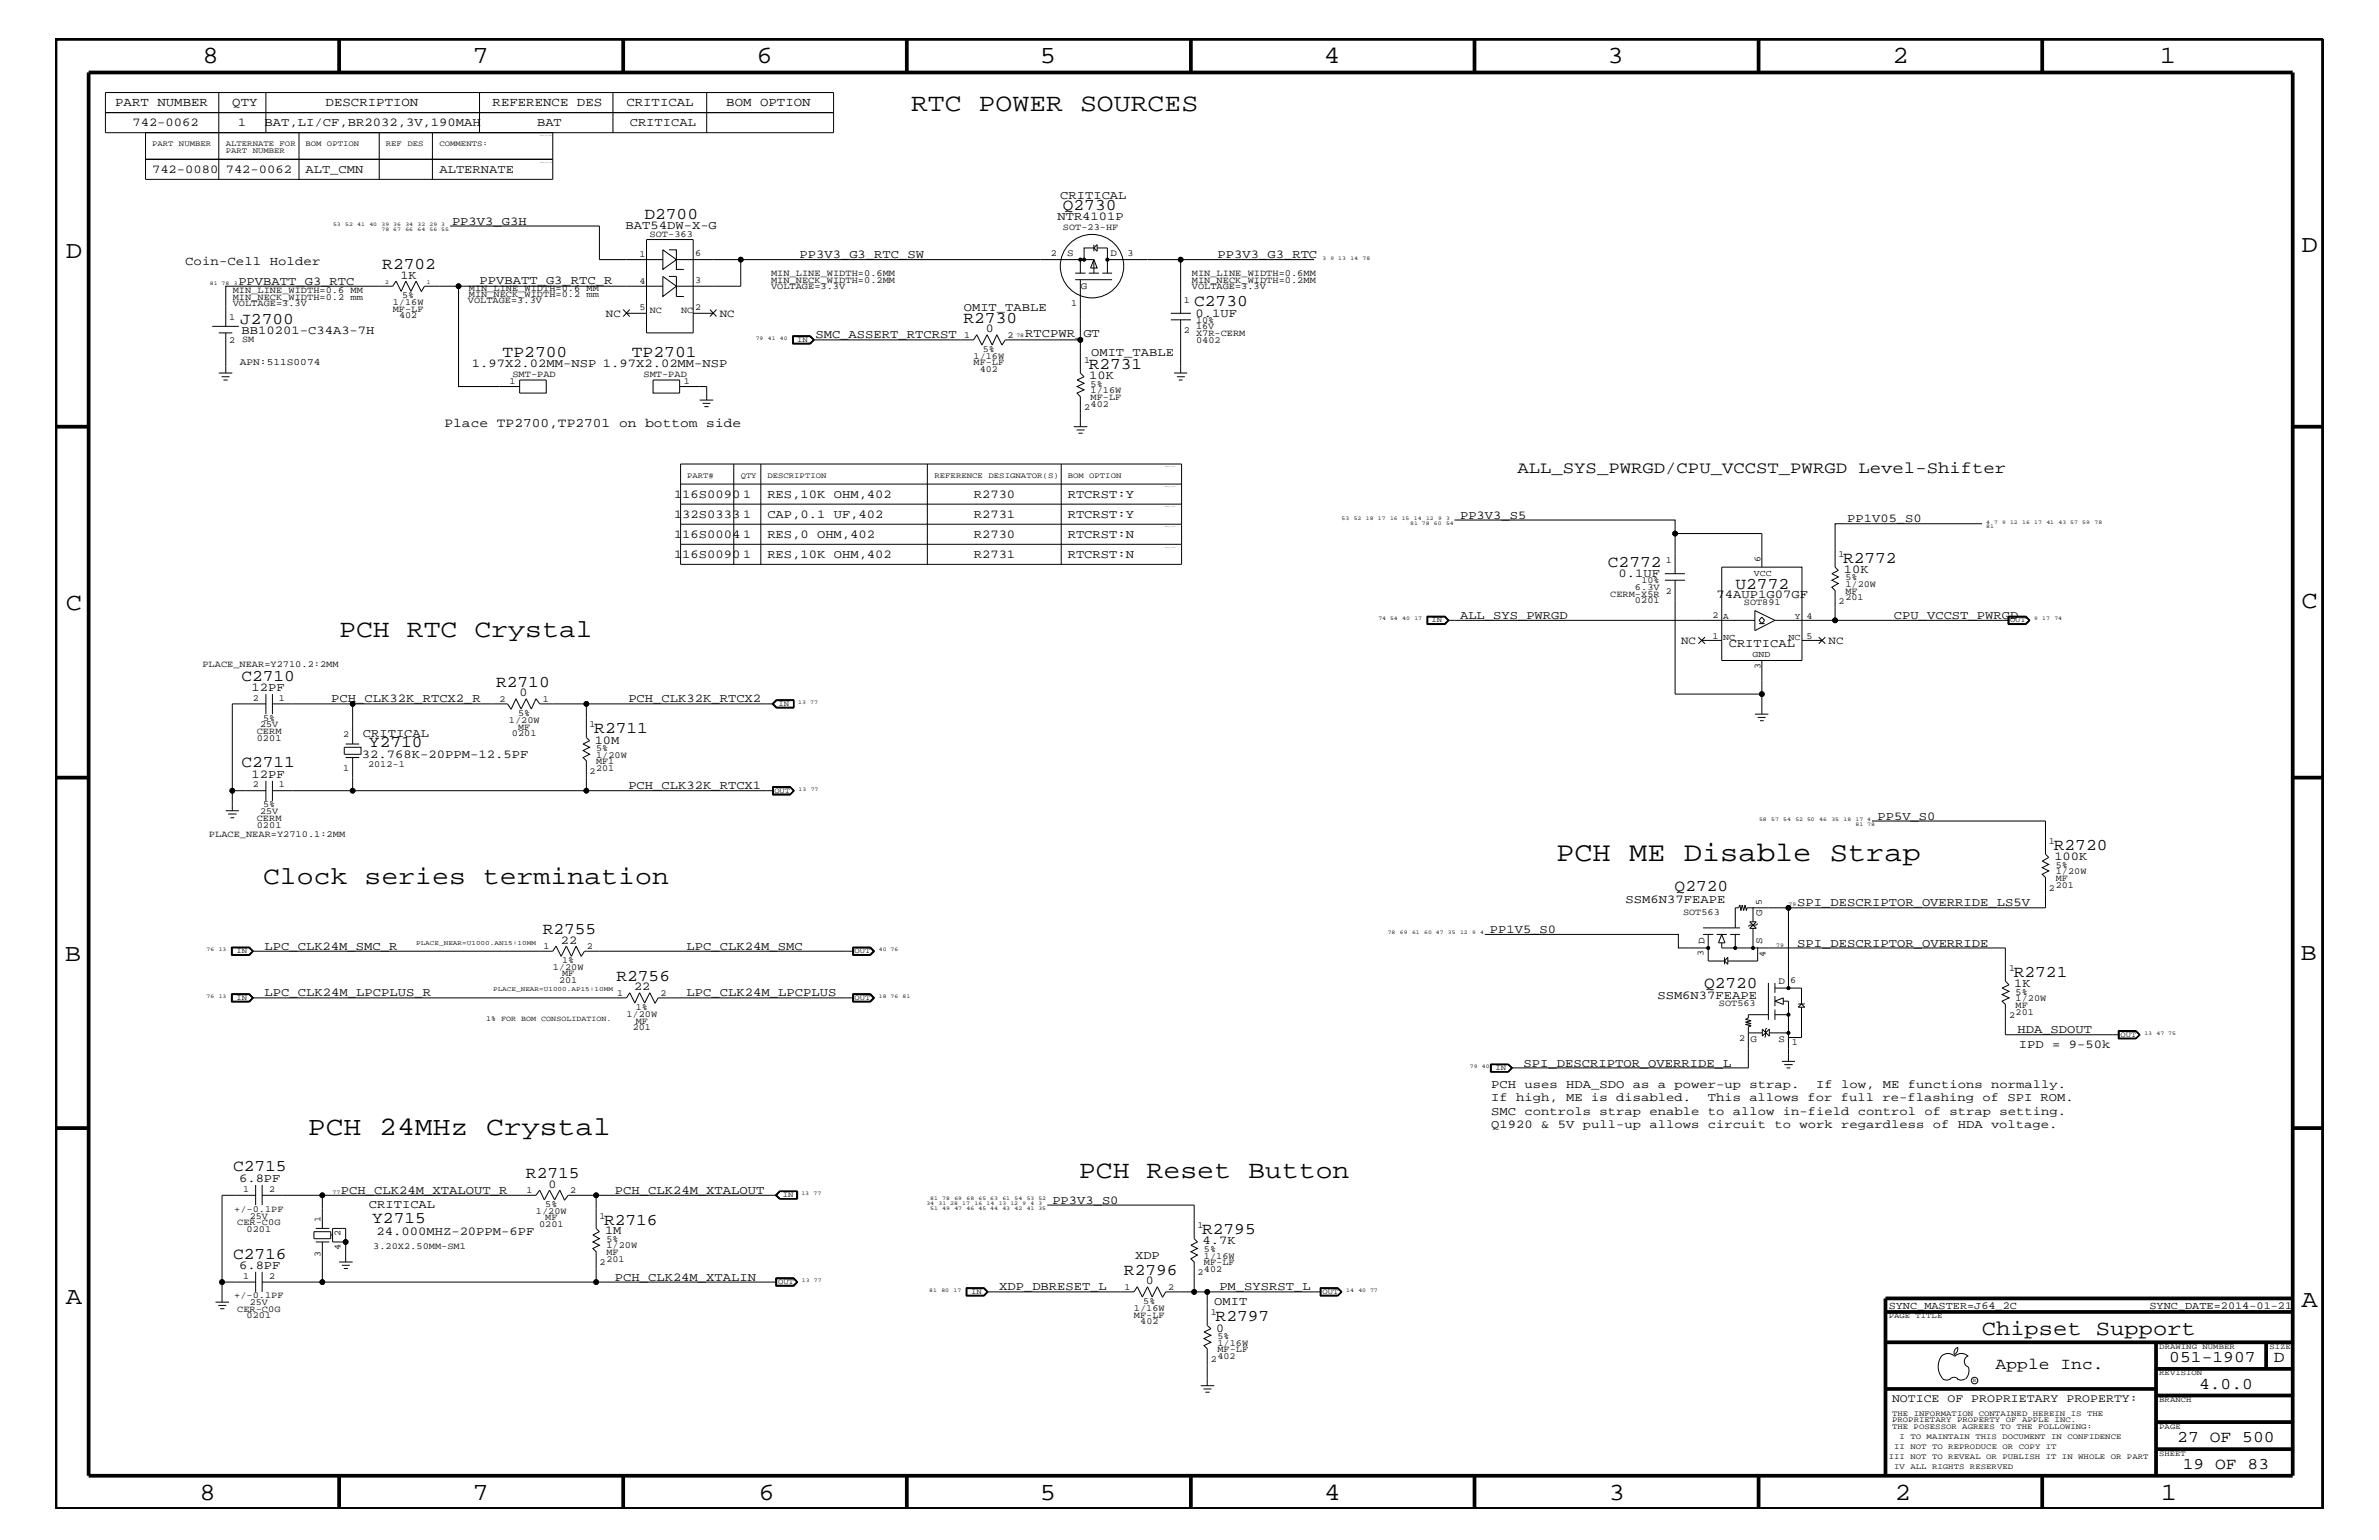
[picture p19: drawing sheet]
<svg xmlns="http://www.w3.org/2000/svg" width="432mm" height="279mm" viewBox="0 0 432 279" stroke-linecap="round" stroke-linejoin="round" font-family="sans-serif">
<defs><g id="words">
<text font-size="5" x="282.4" y="156.2">PCH ME Disable Strap</text>
<text font-size="4.8" x="55.9" y="205.9">PCH 24MHz Crystal</text>
<g font-size="4.6">
<text x="165.4" y="20.2">RTC POWER SOURCES</text>
<text x="61.6" y="115.6">PCH RTC Crystal</text>
<text x="47.8" y="160.5">Clock series termination</text>
<text x="195.8" y="213.8">PCH Reset Button</text>
</g>
<g font-size="4.5">
<text x="36.7" y="11.5">8</text>
<text x="85.8" y="11.5">7</text>
<text x="137.3" y="11.5">6</text>
<text x="188.7" y="11.5">5</text>
<text x="240.3" y="11.5">4</text>
<text x="291.8" y="11.5">3</text>
<text x="343.5" y="11.5">2</text>
<text x="392" y="11.5">1</text>
<text x="11.9" y="46.8">D</text>
<text x="417.7" y="45.7">D</text>
<text x="11.9" y="110.6">C</text>
<text x="417.7" y="110.3">C</text>
<text x="11.8" y="174.3">B</text>
<text x="417.6" y="174.2">B</text>
<text x="11.9" y="236.7">A</text>
<text x="417.7" y="237.1">A</text>
<text x="36.2" y="272.1">8</text>
<text x="85.8" y="272.1">7</text>
<text x="137.7" y="272.1">6</text>
<text x="188.7" y="272.1">5</text>
<text x="240.4" y="272.1">4</text>
<text x="292" y="272.1">3</text>
<text x="343.9" y="272.1">2</text>
<text x="392.2" y="272.1">1</text>
</g>
<text font-size="3.9" x="359.7" y="242.3">Chipset Support</text>
<g font-size="3">
<text x="117" y="39.7">D2700</text>
<text x="192.9" y="38">Q2730</text>
<text x="69.4" y="48.9">R2702</text>
<text x="43.6" y="58.9">J2700</text>
<text x="174.9" y="58.6">R2730</text>
<text x="216.7" y="55.6">C2730</text>
<text x="91.2" y="64.7">TP2700</text>
<text x="114.7" y="64.7">TP2701</text>
<text x="197.6" y="67">R2731</text>
<text x="275.4" y="85.9">ALL_SYS_PWRGD/CPU_VCCST_PWRGD Level-Shifter</text>
<text x="291.8" y="102.9">C2772</text>
<text x="315" y="106.9">U2772</text>
<text x="334.5" y="102.1">R2772</text>
<text x="43.8" y="123.5">C2710</text>
<text x="90" y="124.7">R2710</text>
<text x="67" y="135.6">Y2710</text>
<text x="107.9" y="133">R2711</text>
<text x="43.8" y="139.2">C2711</text>
<text x="372.8" y="154.3">R2720</text>
<text x="304" y="161.6">Q2720</text>
<text x="98.5" y="169.5">R2755</text>
<text x="111.9" y="178">R2756</text>
<text x="309.3" y="179.3">Q2720</text>
<text x="365.5" y="177.3">R2721</text>
<text x="42.3" y="212.5">C2715</text>
<text x="95.5" y="213.8">R2715</text>
<text x="67.6" y="221.9">Y2715</text>
<text x="109.6" y="222.2">R2716</text>
<text x="218.2" y="224">R2795</text>
<text x="42.3" y="228.4">C2716</text>
<text x="204" y="231.3">R2796</text>
<text x="220.6" y="239.7">R2797</text>
<text x="362.2" y="248.4">Apple Inc.</text>
<text x="393.7" y="247.1">051-1907</text>
<text x="399.2" y="252">4.0.0</text>
<text x="412.7" y="247.1">D</text>
<text x="395.2" y="261.6">27 OF 500</text>
<text x="396.2" y="266.6">19 OF 83</text>
</g>
<text font-size="2.4" x="80.7" y="77.4">Place TP2700,TP2701 on bottom side</text>
<g font-size="2.3">
<text x="20.9" y="19.2">PART NUMBER</text>
<text x="42.2" y="19.2">QTY</text>
<text x="59.1" y="19.2">DESCRIPTION</text>
<text x="89.4" y="19.2">REFERENCE DES</text>
<text x="113.7" y="19.2">CRITICAL</text>
<text x="131.8" y="19.2">BOM OPTION</text>
<text x="33.6" y="48">Coin-Cell Holder</text>
</g>
<g font-size="2.2">
<text x="24" y="22.9">742-0062</text>
<text x="43.2" y="22.9">1</text>
<text x="48" y="22.9">BAT,LI/CF,BR2032,3V,190MAH</text>
<text x="97.5" y="22.9">BAT</text>
<text x="114.3" y="22.9">CRITICAL</text>
<text x="27.6" y="31.4">742-0080</text>
<text x="41" y="31.4">742-0062</text>
<text x="55.5" y="31.4">ALT_CMN</text>
<text x="79.8" y="31.4">ALTERNATE</text>
<text x="82" y="40.8">PP3V3_G3H</text>
<text x="113.5" y="41.5">BAT54DW-X-G</text>
<text x="191.9" y="40">NTR4101P</text>
<text x="192.4" y="36.2">CRITICAL</text>
<text x="145.1" y="46.8">PP3V3_G3_RTC_SW</text>
<text x="221" y="46.8">PP3V3_G3_RTC</text>
<text x="43.3" y="51.7">PPVBATT_G3_RTC</text>
<text x="72.7" y="50.7">1K</text>
<text x="87" y="51.6">PPVBATT_G3_RTC_R</text>
<text x="174.9" y="56.4">OMIT_TABLE</text>
<text x="217" y="57.4">0.1UF</text>
<text x="43.9" y="60.6">BB10201-C34A3-7H</text>
<text x="148" y="61.4">SMC_ASSERT_RTCRST</text>
<text x="178.9" y="60.3">0</text>
<text x="186.1" y="61.2">RTCPWR_GT</text>
<text x="198" y="64.5">OMIT_TABLE</text>
<text x="85.6" y="66.7">1.97X2.02MM-NSP 1.97X2.02MM-NSP</text>
<text x="197.7" y="68.8">10K</text>
<text x="122.3" y="93.9">132S0333</text>
<text x="122.3" y="90.3">116S0090</text>
<text x="134.9" y="93.9">1</text>
<text x="134.9" y="90.3">1</text>
<text x="139.3" y="93.9">CAP,0.1 UF,402</text>
<text x="139.3" y="90.3">RES,10K OHM,402</text>
<text x="176.7" y="93.9">R2731</text>
<text x="176.7" y="90.3">R2730</text>
<text x="193.8" y="93.9">RTCRST:Y</text>
<text x="193.8" y="90.3">RTCRST:Y</text>
<text x="265" y="94.2">PP3V3_S5</text>
<text x="335.3" y="94.8">PP1V05_S0</text>
<text x="122.3" y="97.6">116S0004</text>
<text x="122.3" y="101.2">116S0090</text>
<text x="134.9" y="97.6">1</text>
<text x="134.9" y="101.2">1</text>
<text x="139.3" y="97.6">RES,0 OHM,402</text>
<text x="139.3" y="101.2">RES,10K OHM,402</text>
<text x="176.7" y="97.6">R2730</text>
<text x="176.7" y="101.2">R2731</text>
<text x="193.8" y="97.6">RTCRST:N</text>
<text x="193.8" y="101.2">RTCRST:N</text>
<text x="293.8" y="104.7">0.1UF</text>
<text x="334.7" y="104">10K</text>
<text x="265" y="112.3">ALL_SYS_PWRGD</text>
<text x="311.6" y="108.5">74AUP1G07GF</text>
<text x="343.7" y="112.3">CPU_VCCST_PWRGD</text>
<text x="313.8" y="117.4">CRITICAL</text>
<text x="45.7" y="125.3">12PF</text>
<text x="60.1" y="127.5">PCH_CLK32K_RTCX2_R</text>
<text x="94.3" y="126.4">0</text>
<text x="114" y="127.5">PCH_CLK32K_RTCX2</text>
<text x="65.7" y="137.5">32.768K-20PPM-12.5PF</text>
<text x="65.9" y="133.8">CRITICAL</text>
<text x="107.9" y="134.9">10M</text>
<text x="45.7" y="141.1">12PF</text>
<text x="114" y="143.2">PCH_CLK32K_RTCX1</text>
<text x="340.8" y="148.7">PP5V_S0</text>
<text x="372.9" y="156.1">100K</text>
<text x="295.1" y="163.9">SSM6N37FEAPE</text>
<text x="326.2" y="164.5">SPI_DESCRIPTOR_OVERRIDE_LS5V</text>
<text x="48" y="172.3">LPC_CLK24M_SMC_R</text>
<text x="101.8" y="171.2">22</text>
<text x="124.6" y="172.3">LPC_CLK24M_SMC</text>
<text x="270.4" y="169.3">PP1V5_S0</text>
<text x="326.2" y="171.7">SPI_DESCRIPTOR_OVERRIDE</text>
<text x="115.1" y="179.7">22</text>
<text x="365.6" y="179.1">1K</text>
<text x="48" y="180.8">LPC_CLK24M_LPCPLUS_R</text>
<text x="124.6" y="180.8">LPC_CLK24M_LPCPLUS</text>
<text x="300.8" y="181.2">SSM6N37FEAPE</text>
<text x="366.2" y="187.5">HDA_SDOUT</text>
<text x="366.4" y="190.2">IPD = 9-50k</text>
<text x="270.7" y="197.4">PCH uses HDA_SDO as a power-up strap.</text>
<text x="276.5" y="193.6">SPI_DESCRIPTOR_OVERRIDE_L</text>
<text x="329.6" y="197.4">If low, ME functions normally.</text>
<text x="270.7" y="199.8">If high, ME is disabled.</text>
<text x="270.7" y="202.3">SMC controls strap enable to allow in-field control of strap setting.</text>
<text x="310" y="199.8">This allows for full re-flashing of SPI ROM.</text>
<text x="270.7" y="204.7">Q1920 &amp; 5V pull-up allows circuit to work regardless of HDA voltage.</text>
<text x="43.4" y="214.4">6.8PF</text>
<text x="99.5" y="215.5">0</text>
<text x="61.9" y="216.6">PCH_CLK24M_XTALOUT_R</text>
<text x="67" y="219.2">CRITICAL</text>
<text x="111.6" y="216.6">PCH_CLK24M_XTALOUT</text>
<text x="191" y="218.4">PP3V3_S0</text>
<text x="68.3" y="224.1">24.000MHZ-20PPM-6PF</text>
<text x="109.8" y="224">1M</text>
<text x="218.3" y="225.7">4.7K</text>
<text x="43.4" y="230.2">6.8PF</text>
<text x="111.6" y="232.4">PCH_CLK24M_XTALIN</text>
<text x="206" y="228.4">XDP</text>
<text x="208" y="233">0</text>
<text x="181.4" y="234.1">XDP_DBRESET_L</text>
<text x="220.4" y="236.8">OMIT</text>
<text x="221.3" y="234.1">PM_SYSRST_L</text>
<text x="220.7" y="241.6">0</text>
</g>
<text font-size="2.1" x="343.4" y="254.4">NOTICE OF PROPRIETARY PROPERTY:</text>
<g font-size="2">
<text x="110" y="57.4">NC</text>
<text x="130.6" y="57.4">NC</text>
<text x="305.1" y="116.8">NC</text>
<text x="331.9" y="116.8">NC</text>
</g>
<g font-size="1.9">
<text x="342.8" y="237.4">SYNC_MASTER=J64_2C</text>
<text x="390.1" y="237.4">SYNC_DATE=2014-01-21</text>
</g>
<g font-size="1.8">
<text x="193.7" y="46.5">S</text>
<text x="201.6" y="46.5">D</text>
<text x="196.2" y="52.5">G</text>
<text x="43.5" y="66.2">APN:511S0074</text>
<text x="319.9" y="166.2" transform="rotate(-90 319.9 166.2)">G</text>
<text x="309.4" y="171.3" transform="rotate(-90 309.4 171.3)">D</text>
<text x="319.9" y="171.3" transform="rotate(-90 319.9 171.3)">S</text>
<text x="322.8" y="178.5">D</text>
<text x="317.8" y="189.1">G</text>
<text x="322.8" y="189.1">S</text>
</g>
<g font-size="1.7">
<text x="192.9" y="41.7">SOT-23-HF</text>
<text x="116.1" y="46.6">1</text>
<text x="117.9" y="43">SOT-363</text>
<text x="126.2" y="46.5">6</text>
<text x="190.8" y="46.5">2</text>
<text x="204.6" y="46.5">3</text>
<text x="42.2" y="53.2">MIN_LINE_WIDTH=0.6 MM</text>
<text x="85.1" y="53.9">MIN_NECK_WIDTH=0.2 mm</text>
<text x="85.1" y="52.8">MIN_LINE_WIDTH=0.6 MM</text>
<text x="116.1" y="51.5">4</text>
<text x="126.2" y="51.3">3</text>
<text x="140" y="51.3">MIN_NECK_WIDTH=0.2MM</text>
<text x="140" y="50.2">MIN_LINE_WIDTH=0.6MM</text>
<text x="140" y="52.5">VOLTAGE=3.3V</text>
<text x="216.3" y="51.3">MIN_NECK_WIDTH=0.2MM</text>
<text x="216.3" y="50.2">MIN_LINE_WIDTH=0.6MM</text>
<text x="216.3" y="52.5">VOLTAGE=3.3V</text>
<text x="41.6" y="58">1</text>
<text x="42.2" y="54.4">MIN_NECK_WIDTH=0.2 mm</text>
<text x="42.2" y="55.6">VOLTAGE=3.3V</text>
<text x="71.3" y="55.3">1/16W</text>
<text x="71.3" y="56.6">MF-LF</text>
<text x="72.4" y="57.8">402</text>
<text x="73" y="54.1">5%</text>
<text x="84.9" y="55.1">VOLTAGE=3.3V</text>
<text x="116.1" y="56.3">5</text>
<text x="117.9" y="56.8">NC</text>
<text x="123.6" y="56.8">NC</text>
<text x="126.2" y="56.2">2</text>
<text x="194.4" y="55.6">1</text>
<text x="214.9" y="55">1</text>
<text x="217.1" y="59.7">16V</text>
<text x="217.1" y="58.6">10%</text>
<text x="41.6" y="62.3">2</text>
<text x="43.9" y="62">SM</text>
<text x="175" y="61.3">1</text>
<text x="176.7" y="65.1">1/16W</text>
<text x="178.4" y="63.9">5%</text>
<text x="182.9" y="61.3">2</text>
<text x="196.8" y="65.9">1</text>
<text x="214.9" y="60.4">2</text>
<text x="217.1" y="62.2">0402</text>
<text x="217.1" y="60.9">X7R-CERM</text>
<text x="92.5" y="69.6">1</text>
<text x="93" y="68.4">SMT-PAD</text>
<text x="116.8" y="68.4">SMT-PAD</text>
<text x="124.1" y="69.6">1</text>
<text x="176.7" y="66.2">MF-LF</text>
<text x="177.8" y="67.5">402</text>
<text x="198" y="71.3">1/16W</text>
<text x="198" y="70.1">5%</text>
<text x="196.8" y="74.4">2</text>
<text x="198" y="73.8">402</text>
<text x="198" y="72.6">MF-LF</text>
<text x="333.7" y="101">1</text>
<text x="296.8" y="107">6.3V</text>
<text x="297.9" y="105.9">10%</text>
<text x="302.3" y="107.7">2</text>
<text x="302.3" y="102.2">1</text>
<text x="319.5" y="102.1" transform="rotate(-90 319.5 102.1)">6</text>
<text x="334.9" y="106.5">1/20W</text>
<text x="334.9" y="105.3">5%</text>
<text x="334.9" y="107.7">MF</text>
<text x="292.3" y="108.2">CERM-X5R</text>
<text x="296.8" y="109.4">0201</text>
<text x="310.8" y="112.2">2</text>
<text x="316.5" y="109.8">SOT891</text>
<text x="327.9" y="112.3">4</text>
<text x="333.7" y="109.5">2</text>
<text x="334.9" y="108.9">201</text>
<text x="310.8" y="115.9">1</text>
<text x="327.9" y="115.9">5</text>
<text x="36.7" y="120.9">PLACE_NEAR=Y2710.2:2MM</text>
<text x="319.5" y="121.4" transform="rotate(-90 319.5 121.4)">3</text>
<text x="45.9" y="127.1">2</text>
<text x="47.2" y="131.9">25V</text>
<text x="47.8" y="130.8">5%</text>
<text x="50.6" y="127.1">1</text>
<text x="90.7" y="127.4">2</text>
<text x="92.4" y="131.1">1/20W</text>
<text x="94.1" y="129.9">5%</text>
<text x="98.6" y="127.4">1</text>
<text x="107" y="131.9">1</text>
<text x="46.6" y="134.4">0201</text>
<text x="46.6" y="133.2">CERM</text>
<text x="62.3" y="133.8">2</text>
<text x="92.9" y="133.5">0201</text>
<text x="94.1" y="132.4">MF</text>
<text x="108.2" y="137.4">1/20W</text>
<text x="108.2" y="136.2">5%</text>
<text x="45.9" y="142.9">2</text>
<text x="50.6" y="142.9">1</text>
<text x="62.3" y="139.8">1</text>
<text x="66.8" y="139.2">2012-1</text>
<text x="107" y="140.4">2</text>
<text x="108.2" y="139.8">201</text>
<text x="108.2" y="138.6">MF1</text>
<text x="46.6" y="149">CERM</text>
<text x="47.2" y="147.7">25V</text>
<text x="47.8" y="146.5">5%</text>
<text x="37.9" y="151.8">PLACE_NEAR=Y2710.1:2MM</text>
<text x="46.6" y="150.1">0201</text>
<text x="371.9" y="153.2">1</text>
<text x="371.9" y="161.7">2</text>
<text x="373.1" y="158.6">1/20W</text>
<text x="373.1" y="157.4">5%</text>
<text x="373.1" y="161.1">201</text>
<text x="373.1" y="159.9">MF</text>
<text x="305.5" y="166.1">SOT563</text>
<text x="319.8" y="164.1" transform="rotate(-90 319.8 164.1)">5</text>
<text x="98.6" y="172.2">1</text>
<text x="106.5" y="172.2">2</text>
<text x="309.2" y="173.4" transform="rotate(-90 309.2 173.4)">3</text>
<text x="320.5" y="173.7" transform="rotate(-90 320.5 173.7)">4</text>
<text x="100.3" y="176">1/20W</text>
<text x="101.5" y="178.4">201</text>
<text x="102" y="174.8">1%</text>
<text x="102" y="177.2">MF</text>
<text x="325" y="178.4">6</text>
<text x="364.7" y="176.2">1</text>
<text x="112" y="180.7">1</text>
<text x="113.7" y="184.4">1/20W</text>
<text x="115.4" y="183.2">1%</text>
<text x="115.4" y="185.7">MF</text>
<text x="119.9" y="180.7">2</text>
<text x="312" y="182.5">SOT563</text>
<text x="364.7" y="184.7">2</text>
<text x="365.8" y="181.6">1/20W</text>
<text x="365.8" y="180.5">5%</text>
<text x="365.8" y="184.1">201</text>
<text x="365.8" y="182.9">MF</text>
<text x="114.9" y="186.9">201</text>
<text x="315.6" y="188.9">2</text>
<text x="325.2" y="189.7">1</text>
<text x="42.5" y="219.8">+/-0.1PF</text>
<text x="44.1" y="216.2">1</text>
<text x="45.3" y="221.1">25V</text>
<text x="48.9" y="216.2">2</text>
<text x="58.2" y="221.7" transform="rotate(-90 58.2 221.7)">1</text>
<text x="95.6" y="216.4">1</text>
<text x="97.3" y="220.2">1/20W</text>
<text x="99" y="219">5%</text>
<text x="99" y="221.4">MF</text>
<text x="103.5" y="216.4">2</text>
<text x="108.8" y="221.1">1</text>
<text x="43.1" y="222.3">CER-C0G</text>
<text x="44.7" y="223.5">0201</text>
<text x="61.8" y="226.7" transform="rotate(-90 61.8 226.7)">4</text>
<text x="61.8" y="224.3" transform="rotate(-90 61.8 224.3)">2</text>
<text x="67.7" y="226.7">3.20X2.50MM-SM1</text>
<text x="97.8" y="222.6">0201</text>
<text x="110.1" y="226.5">1/20W</text>
<text x="110.1" y="225.3">5%</text>
<text x="110.1" y="227.7">MF</text>
<text x="217.3" y="222.9">1</text>
<text x="218.5" y="227.1">5%</text>
<text x="44.1" y="232">1</text>
<text x="48.9" y="232">2</text>
<text x="58.2" y="228.1" transform="rotate(-90 58.2 228.1)">3</text>
<text x="108.8" y="229.6">2</text>
<text x="110.1" y="229">201</text>
<text x="217.3" y="231.3">2</text>
<text x="218.5" y="228.4">1/16W</text>
<text x="218.5" y="230.7">402</text>
<text x="218.5" y="229.6">MF-LF</text>
<text x="42.5" y="235.6">+/-0.1PF</text>
<text x="43.1" y="238">CER-C0G</text>
<text x="44.7" y="239.2">0201</text>
<text x="45.3" y="236.8">25V</text>
<text x="204.1" y="234">1</text>
<text x="205.8" y="237.8">1/16W</text>
<text x="205.8" y="239">MF-LF</text>
<text x="207.5" y="236.6">5%</text>
<text x="212" y="234">2</text>
<text x="219.8" y="238.6">1</text>
<text x="207" y="240.2">402</text>
<text x="221" y="244.1">1/16W</text>
<text x="221" y="242.9">5%</text>
<text x="221" y="245.3">MF-LF</text>
<text x="219.8" y="247.1">2</text>
<text x="221" y="246.5">402</text>
</g>
<g font-size="1.6">
<text x="318.3" y="104.4">VCC</text>
<text x="312.8" y="112.3">A</text>
<text x="325.8" y="112.3">Y</text>
<text x="312.8" y="116.2">NC</text>
<text x="318.1" y="119.2">GND</text>
<text x="324.6" y="116.2">NC</text>
</g>
<g font-size="1.4">
<text x="27.6" y="26.5">PART NUMBER</text>
<text x="41" y="27.7">PART NUMBER</text>
<text x="41" y="26.5">ALTERNATE FOR</text>
<text x="55.5" y="26.5">BOM OPTION</text>
<text x="70" y="26.5">REF DES</text>
<text x="79.8" y="26.5">COMMENTS:</text>
<text x="144.7" y="62">IN</text>
<text x="124.7" y="86.6">PART#</text>
<text x="134.5" y="86.6">QTY</text>
<text x="139.3" y="86.6">DESCRIPTION</text>
<text x="169.6" y="86.6">REFERENCE DESIGNATOR(S)</text>
<text x="193.8" y="86.6">BOM OPTION</text>
<text x="259.8" y="112.9">IN</text>
<text x="364.8" y="112.9">OUT</text>
<text x="141.3" y="128">IN</text>
<text x="140.5" y="143.9">OUT</text>
<text x="42.9" y="172.9">IN</text>
<text x="155.1" y="172.9">OUT</text>
<text x="42.9" y="181.4">IN</text>
<text x="88.2" y="185.3">1% FOR BOM CONSOLIDATION.</text>
<text x="155.1" y="181.4">OUT</text>
<text x="384.9" y="188.1">OUT</text>
<text x="271.4" y="194.2">IN</text>
<text x="142.1" y="217.2">IN</text>
<text x="141.2" y="232.9">OUT</text>
<text x="176.3" y="234.7">IN</text>
<text x="240" y="234.7">OUT</text>
<text x="342.8" y="239.2">PAGE TITLE</text>
<text x="391.9" y="244.7">DRAWING NUMBER</text>
<text x="411.9" y="244.7">SIZE</text>
<text x="391.9" y="249.5">REVISION</text>
<text x="343.4" y="256.8">THE INFORMATION CONTAINED HEREIN IS THE</text>
<text x="391.9" y="254.4">BRANCH</text>
<text x="343.4" y="258">PROPRIETARY PROPERTY OF APPLE INC.</text>
<text x="343.4" y="259.3">THE POSESSOR AGREES TO THE FOLLOWING:</text>
<text x="343.8" y="262.9">II NOT TO REPRODUCE OR COPY IT</text>
<text x="344.8" y="261.1">I TO MAINTAIN THIS DOCUMENT IN CONFIDENCE</text>
<text x="391.9" y="259.3">PAGE</text>
<text x="342.8" y="264.7">III NOT TO REVEAL OR PUBLISH IT IN WHOLE OR PART</text>
<text x="343.8" y="266.6">IV ALL RIGHTS RESERVED</text>
<text x="391.9" y="264.1">SHEET</text>
</g>
<g font-size="1.2">
<text x="75.5" y="171.4">PLACE_NEAR=U1000.AN15:10MM</text>
<text x="89.5" y="179.9">PLACE_NEAR=U1000.AP15:10MM</text>
</g>
<g font-size="1.1">
<text x="69.9" y="51.6">2</text>
<text x="77.5" y="51.6">1</text>
</g>
<g font-size="1">
<text x="60.5" y="41">53</text>
<text x="62.7" y="41">52</text>
<text x="64.9" y="41">41</text>
<text x="67.1" y="41">40</text>
<text x="69.3" y="41.9">78 67</text>
<text x="69.3" y="41">39 36</text>
<text x="73.6" y="41.9">66</text>
<text x="73.6" y="41">34</text>
<text x="75.8" y="41.9">64</text>
<text x="75.8" y="41">32</text>
<text x="78" y="41.9">56 55</text>
<text x="78" y="41">29 3</text>
<text x="240" y="47.1">3</text>
<text x="241.5" y="47.1">9</text>
<text x="242.9" y="47.1">13</text>
<text x="245.1" y="47.1">14</text>
<text x="247.3" y="47.1">78</text>
<text x="38.1" y="51.7">81 78</text>
<text x="42.4" y="51.7">3</text>
<text x="137.2" y="61.7">79</text>
<text x="139.4" y="61.7">41</text>
<text x="141.6" y="61.7">40</text>
<text x="184.5" y="61.2">78</text>
<text x="243.5" y="94.3">53</text>
<text x="245.7" y="94.3">52</text>
<text x="247.9" y="94.3">18</text>
<text x="250.1" y="94.3">17</text>
<text x="252.3" y="94.3">16 15</text>
<text x="255.9" y="95.3">81 78</text>
<text x="256.6" y="94.3">14</text>
<text x="258.8" y="94.3">12</text>
<text x="260.3" y="95.3">60</text>
<text x="261" y="94.3">9</text>
<text x="262.5" y="95.3">54</text>
<text x="262.5" y="94.3">3</text>
<text x="360.5" y="95">4</text>
<text x="360.5" y="95.9">81</text>
<text x="361.9" y="95">7</text>
<text x="363.4" y="95">9</text>
<text x="364.8" y="95">12</text>
<text x="367" y="95">16</text>
<text x="369.2" y="95">17</text>
<text x="371.4" y="95">41</text>
<text x="373.6" y="95">43 57</text>
<text x="378" y="95">59</text>
<text x="380.2" y="95">78</text>
<text x="250.2" y="112.6">74 54</text>
<text x="254.5" y="112.6">40</text>
<text x="256.7" y="112.6">17</text>
<text x="369.2" y="112.6">9</text>
<text x="370.7" y="112.6">17</text>
<text x="372.9" y="112.6">74</text>
<text x="144.9" y="127.7">13</text>
<text x="147.1" y="127.7">77</text>
<text x="144.9" y="143.5">13</text>
<text x="147.2" y="143.5">77</text>
<text x="319.3" y="149">58</text>
<text x="321.5" y="149">57</text>
<text x="323.7" y="149">54</text>
<text x="325.9" y="149">52 50</text>
<text x="330.2" y="149">46</text>
<text x="332.4" y="149">35</text>
<text x="334.6" y="149">18</text>
<text x="336.8" y="149.8">81 78</text>
<text x="336.8" y="149">17 4</text>
<text x="324.6" y="164.5">79</text>
<text x="37.5" y="172.6">76</text>
<text x="39.7" y="172.6">13</text>
<text x="159.5" y="172.6">40 76</text>
<text x="251.9" y="169.5">78</text>
<text x="254.1" y="169.5">69</text>
<text x="256.3" y="169.5">61</text>
<text x="258.5" y="169.5">60 47</text>
<text x="262.8" y="169.5">35</text>
<text x="265" y="169.5">12</text>
<text x="267.2" y="169.5">9</text>
<text x="268.6" y="169.5">4</text>
<text x="322.4" y="171.7">79</text>
<text x="37.5" y="181">76</text>
<text x="39.7" y="181">13</text>
<text x="159.5" y="181">18 76</text>
<text x="163.8" y="181">81</text>
<text x="389.2" y="187.7">13</text>
<text x="391.4" y="187.7">47 75</text>
<text x="266.8" y="193.7">79</text>
<text x="269" y="193.7">40</text>
<text x="60.4" y="216.6">77</text>
<text x="145.5" y="216.9">13</text>
<text x="147.7" y="216.9">77</text>
<text x="168.1" y="218.6">34</text>
<text x="168.8" y="217.8">81</text>
<text x="168.8" y="219.5">51</text>
<text x="170.3" y="218.6">31 28</text>
<text x="171" y="217.8">78</text>
<text x="171" y="219.5">49</text>
<text x="173.2" y="217.8">69</text>
<text x="173.2" y="219.5">47</text>
<text x="174.7" y="218.6">17</text>
<text x="175.4" y="217.8">68</text>
<text x="175.4" y="219.5">46</text>
<text x="176.9" y="218.6">16</text>
<text x="177.6" y="217.8">65 63</text>
<text x="177.6" y="219.5">45 44</text>
<text x="179.1" y="218.6">14</text>
<text x="181.3" y="218.6">13 12</text>
<text x="181.9" y="217.8">61</text>
<text x="181.9" y="219.5">43</text>
<text x="184.1" y="219.5">42</text>
<text x="184.1" y="217.8">54</text>
<text x="185.6" y="218.6">9</text>
<text x="186.4" y="217.8">53 52</text>
<text x="186.4" y="219.5">41 35</text>
<text x="187" y="218.6">4</text>
<text x="188.5" y="218.6">3</text>
<text x="145.5" y="232.6">13</text>
<text x="147.7" y="232.6">77</text>
<text x="168.7" y="234.4">81</text>
<text x="170.9" y="234.4">80</text>
<text x="173.1" y="234.4">17</text>
<text x="244.3" y="234.4">14</text>
<text x="246.5" y="234.4">40 77</text>
<text x="358.1" y="250.7">R</text>
</g>
</g></defs>
<g fill="none" stroke="#000" stroke-width=".18">
<path d="M19.1 16.8h132.2v7.3h-132.2zM39.7 16.8v15.7M48.3 16.8v7.3M87 16.8v7.3M111.3 16.8v7.3M128.3 16.8v7.3M19.1 20.4h132.2M26.4 28.9h73.9M26.4 24.1v8.4h73.9v-8.4M54.3 24.1v8.4M68.8 24.1v8.4M78.5 24.1v8.4"/>
<path d="M38.5 59.2h4.8M76.5 52.9l-1-1.9-.9 1.9-.9-1.9-.9 1.9-.9-1.9-.6 .9h-30.3v7.3M81.7 41h27.1v6.1h11.5M83.2 51.9v18.2h11.1M113.1 56.2l1.2 1.2M113.7 56.8h3.6M114.3 56.2l-1.2 1.2M117.3 43.5h8.5v16.9h-8.5zM120.3 50.2l2.5 1.7-2.5 1.9zM120.3 45.3l2.5 1.8-2.5 1.8zM120.3 51.9h-43.3l-.5 1M121.4 45.3h1.4v3.6h1.3"/>
<path d="M121.4 50.2h1.4v3.6h1.3M122.8 47.1h11.7v4.8h-11.7M125.8 56.8h3.7M128.9 56.2l1.1 1.2M130 56.2l-1.1 1.2M134.5 47.1h64M195.2 49.6h1.8M195.2 50.7h6.6M196.1 50.7v11h-13.6l-.6 .9-1-1.9-.8 1.9-.9-1.9-1 1.9-.9-1.9-.6 1h-29M196.1 47.1v2.5M197.6 49.6h1.9M198.5 45l.6-.6v1.2l-.6-.6h-1.7v2.1"/>
<path d="M198.5 47.1l.6 1.5h-1.1zM198.5 44.4v1.2M198.5 47.1v2.5M199.1 45h1.9v4.6M200.1 49.6h1.7M201 47.1h13.3v9.7M212.5 56.8h3.7M212.5 58h3.7M214.3 47.1h24.2M214.3 58v9.7M39.7 60.4h2.5M39.7 67.7h2.5"/>
<path d="M40.2 68.4h1.5M40.6 68.9h.7M41 60.4v7.3M94.3 68.9h4.8v2.4h-4.8zM118.5 68.9h4.9v2.4h-4.9zM123.4 70.1h4.9v2.5M127 72.6h2.5M127.5 73.2h1.4M127.8 73.8h.8M143.8 60.9h3.3l.7 .8-.7 .7h-3.3zM144 61.1h3l.7 .6-.7 .6h-3zM147.1 61l.6 .7-.6 .6"/>
<path d="M147.1 61h-3.2v1.3h3.2M147.1 61l.6 .7M147.7 61.7l-.6 .6M194.9 77.4h2.5M195.4 78h1.5M195.7 78.6h.8M196.1 61.7v6l.7 .7-1.3 .5 1.3 .6-1.3 .6 1.3 .6-1.3 .6 .6 .7v5.4M213.1 67.7h2.4M213.6 68.4h1.5M214 68.9h.6M123.5 84.2h91v18.2h-91zM123.5 91.5h91"/>
<path d="M123.5 98.7h91M123.5 87.8h91M123.5 95.1h91M133.2 84.2v18.2M138.1 84.2v18.2M168.3 84.2v18.2M192.6 84.2v18.2M264 94.3h40v2.5M359.7 95h-26.6v7.9l.6 .6-1.2 .6 1.2 .6-1.2 .6 1.2 .6-1.2 .6 .6 .6v5.5M259 111.8h3.3l.7 .8-.7 .7h-3.3zM259.2 112h3l.6 .6-.6 .5h-3zM262.2 111.9h-3.1v1.3h3.1"/>
<path d="M262.2 111.9l.7 .7-.7 .6M262.2 111.9l.8 .7M262.8 112.6h55.7M263 112.6l-.8 .6M302.2 105.3h3.6M302.2 104.1h3.6M304 105.3v20.6h15.8M308.3 115.6l1.2 1.2M308.9 116.2h3.6M309.5 115.6l-1.2 1.2M312.5 102.9h14.6v16.9h-14.6zM319.3 113.1h1"/>
<path d="M319.8 102.9v-6.1h-15.8v7.3M319.8 112l.5 .6-.5 .5-.5-.5zM319.8 119.8v9.8M322.2 112.6l-3.7-1.8v3.6l3.7-1.8h42.5M327.1 116.2h3.6M330.1 115.6l1.2 1.2M331.3 115.6l-1.2 1.2M364.5 111.8h3.2l.8 .8-.8 .7h-3.2zM364.5 113.2h3.2M364.5 111.9h3.2M364.6 111.9v1.3M364.7 112h2.9l.7 .6-.7 .5h-2.9z"/>
<path d="M367.7 111.9l.7 .7-.7 .6M367.7 111.9l.6 .7M368.3 112.6l-.6 .6M48.3 127.7h-6.1v15.8M48.3 125.9v3.7M49.4 127.7h42.7l.7 1M49.4 125.9v3.7M62.5 135.6h3v1.2h-3zM62.7 137.4h2.5M62.7 135h2.5M64 137.4v6.1h-14.6M64 127.7v7.3"/>
<path d="M106.4 127.7v6.1l.6 .6-1.2 .6 1.2 .6-1.2 .6 1.2 .6-1.2 .6 .6 .6v5.5M140.4 127.7l.6 .6h3M140.4 127.7h-42.4l-.7-.9-.9 1.8-.9-1.8-.9 1.8-1-1.8-.8 1.8M140.9 126.9h3.2v1.6h-3.2l-.8-.8zM141 127l-.7 .7 .7 .7M144 127v1.4M144 127.1h-3l-.6 .6M144.1 127h-3.2l-.7 .7 .7 .7h3.2M318.5 129.6h2.5M319 130.2h1.5M319.4 130.8h.7M41 147.1h2.3"/>
<path d="M41.4 147.7h1.5M41.8 148.4h.7M48.3 143.5h-6.1v3.6M48.3 141.7v3.6M49.4 141.7v3.6M64 143.5h76.4M140.2 142.7h3.2l.8 .8-.8 .7h-3.2zM140.3 142.9h3.1M140.4 142.9v1.1h3l.6-.5-.6-.6M143.4 142.9l.7 .6M144.1 143.5l-.7-.7h-3.1v1.4M144.1 143.5l-.7 .6h-3.1"/>
<path d="M144.1 143.5l-.7 .7M339.8 149h31.5v6l.6 .6-1.2 .6 1.2 .6-1.2 .6 1.2 .6-1.2 .6 .6 .6v5.5h-46.7M42 171.8h3.3l.7 .8-.7 .7h-3.3zM42.2 172h3l.6 .6-.6 .6h-3zM45.2 171.9h-3.1v1.4h3.1M45.2 171.9l.7 .7-.7 .7M45.2 171.9l.8 .7M45.8 172.6h54.5l.6-1 1 1.9 .9-1.9 .9 1.9 .9-1.9 .9 1.9 .6-.9h48.8M46 172.6l-.8 .7M154.8 171.8h3.2l.8 .8-.8 .7h-3.2zM154.8 173.3h3.2M154.8 171.9h3.2"/>
<path d="M154.9 171.9v1.4M154.9 172h3l.6 .6-.6 .6h-3zM158 171.9l.7 .7-.7 .7M158 171.9l.6 .7-.6 .7M269.5 169.5h35.1v2.5h5.4M309.1 169.5h1.9M309.1 168.3h6.7M310 169.5v4.9h3M311.6 169.5h1.8M312.5 171.1v.9h51.5v6l.7 .7-1.3 .6 1.3 .6-1.3 .6 1.3 .5-1.3 .6 .6 .6v5.5h20.6M312.5 169.5l.6 1.6h-1.2zM313 173.7v1.2"/>
<path d="M313.6 173.7v1.2l-.6-.5zM314 169.5h1.8M315 168.3v-3.6h.6l.2-.5 .2 1 .2-1 .3 1 .2-1 .3 1 .1-.5h7.5v14.6M315 169.5v2.5M317.6 167.2h1.2l-1.2 1.2h1.2zM318.2 168.4v3.6M318.3 164.6l-.1 2.6M319 167.6l-.2 .2h-1.2l-.3 .3M319.1 171.9l-.1 2.5h-5.4M321 178.3v6.7M322.2 179.3h4.8v2.8M322.2 178.3v1.8"/>
<path d="M42 180.3h3.3l.7 .7-.7 .8h-3.3zM42.2 180.5h3l.6 .5-.6 .6h-3zM45.2 180.4h-3.1v1.3h3.1M45.2 180.4l.7 .6-.7 .7M45.2 180.4l.8 .6M45.8 181h67.9l.6-.9 .9 1.9 .9-1.9 .9 1.9 .9-1.9 1 1.9M46 181l-.8 .7M154.8 180.3h3.2l.8 .7-.8 .8h-3.2zM154.8 181.7h3.2M154.8 180.4h3.2M154.9 180.4v1.3M154.9 180.5h3l.6 .5-.6 .6h-3z"/>
<path d="M154.9 181h-35.4l-.6 1.1M158 180.4l.7 .6-.7 .7M158 180.4l.6 .6-.6 .7M270.5 193.1h3.3l.7 .6-.7 .8h-3.3zM270.6 193.2h3.1M270.6 194.4h3.1M270.6 193.1v1.4M270.7 193.2v1.2M273.7 193.2l.7 .5-.7 .7M273.7 193.1l.8 .6M273.7 193.2l.6 .5M274.3 193.7l-.6 .7"/>
<path d="M274.5 193.7l-.8 .8M317.3 187.4h2.6M319.9 186.7v1.3l1.2-1.3v1.3zM320.7 186.5l-.2 .2v1.3l-.2 .2M321 184.1h-3.7v.6l-.5 .2 1 .3-1 .2 1 .3-1 .2 1 .2-.5 .2v7.4h-43M321.1 187.4h3.5M322.2 180.7v1.9M322.2 183.2v1.8M322.2 184.1h2.4M322.2 181.6l1.5-.6v1.2zM323.4 192.6h2.4M323.7 181.6h.9v11"/>
<path d="M323.9 193.2h1.5M324.3 193.7h.7M326.4 182.1h1.2M327 182.1l.6 .6h-1.2zM327 182.7v5.5h-2.4M384.5 187h3.2l.8 .7-.8 .8h-3.2zM384.6 187.1h3.1l.7 .6-.7 .7h-3.1zM384.6 187.1h3.1l.6 .6-.6 .6h-3.1zM46.4 216.9h-6.1v15.7M46.4 215v3.6M47.6 216.9h10.9v6M47.6 215v3.6"/>
<path d="M58.5 216.9h38.8l.7-1 .8 1.8 .9-1.8 1 1.8 .9-1.8 .8 1.8M102.4 217.8l.7-.9h5.1v6l.6 .6-1.2 .6 1.2 .6-1.2 .6 1.2 .6-1.2 .6 .6 .6v5.5M108.2 216.9h32.8M141.5 216.1l-.8 .8 .8 .6M141.5 216.1h3.3v1.4h-3.3M141.5 216.1l-.7 .8 .7 .6M141.6 216.2l-.6 .7 .6 .6M141.6 216.2h3v1.3h-3M141.6 216.2l-.7 .7 .7 .6M144.7 216.1v1.4M190.1 218.6h26.6v6.1l.6 .6-1.1 .6 1.1 .6-1.1 .6 1.1 .6-1.1 .7 .5 .6v5.4h2.4M39.1 236.2h2.5"/>
<path d="M39.6 236.8h1.5M40 237.4h.7M46.4 232.6h-6.1v3.6M46.4 230.7v3.7M47.6 230.7v3.7M57 223.5h3v1.2h-3zM57.3 222.9h2.5M57.3 225.3h2.5M58.5 225.3v7.3h-10.9M58.5 232.6h82.5M60 224.1h.4M61.6 229h2.4"/>
<path d="M62.1 229.6h1.4M62.4 230.2h.8M62.7 225.3v-2.4h-2.3v2.4h2.3v3.7M140.8 231.8h3.3l.7 .8-.7 .8h-3.3zM140.9 233.2h3.1M140.9 231.8v1.5h3.1l.8-.7M140.9 231.9h3.1l.7 .7-.7 .6M141 233.2v-1.2h3l.6 .6-.6 .6M144 231.8l.8 .8M175.3 233.6h3.3l.7 .8-.7 .7h-3.3zM175.5 233.8h3.1l.6 .6-.6 .6h-3.1zM178.6 233.7l.6 .7-.6 .7"/>
<path d="M178.6 233.7h-3.2v1.4h3.2M178.6 233.7l.7 .7M179.2 234.4h26.6l.6-.9 .9 1.8 1-1.8 .8 1.8 1-1.8 .9 1.8M179.3 234.4l-.7 .7M216.7 234.4h-5.1l-.6 1M239.6 233.6h3.2l.8 .8-.8 .7h-3.2zM239.7 233.7h3.1l.7 .7-.7 .7h-3.1zM239.8 234.4h-20.7v6.1l.7 .6-1.3 .6 1.3 .6-1.3 .6 1.3 .6-1.3 .6 .6 .6v6.7M239.8 233.8h3l.6 .6-.6 .6h-3zM217.9 251.4h2.5M218.4 252h1.5M218.8 252.6h.7"/>
<path d="M352.3 246.1a1.72 1.72 0 0 1 2.5 0 1.69 1.69 0 0 1 2.4 0M352.4 246a3.2 3.2 0 0 0 .4 4.3l.8 .1 .4-.2M354 250.2l.7-.3 .7 .3M355.2 250.2l.7 .2 .7-.2M355.3 244.4v.3a1.18 1.18 0 0 1-.6 1.1M355.4 244.4a.99 .99 0 0 0-.6 1.4M357.2 246a1.04 1.04 0 0 0-.7 1 1.04 1.04 0 0 0 .7 1M357.3 248l.1 .7a2.11 2.11 0 0 1-.6 1.5"/>
<circle cx="83.2" cy="51.9" r=".42"/>
<circle cx="134.5" cy="47.1" r=".42"/>
<circle cx="196.1" cy="47.1" r=".25"/>
<circle cx="196.8" cy="47.1" r=".25"/>
<circle cx="198.2" cy="48.3" r="5.8"/>
<circle cx="201" cy="47.1" r=".25"/>
<circle cx="214.3" cy="47.1" r=".42"/>
<circle cx="196.1" cy="61.7" r=".42"/>
<circle cx="304" cy="96.8" r=".42"/>
<circle cx="333.1" cy="112.6" r=".42"/>
<circle cx="64" cy="127.7" r=".42"/>
<circle cx="106.4" cy="127.7" r=".42"/>
<circle cx="319.8" cy="125.9" r=".42"/>
<circle cx="42.2" cy="143.5" r=".42"/>
<circle cx="64" cy="143.5" r=".42"/>
<circle cx="106.4" cy="143.5" r=".42"/>
<circle cx="310" cy="172" r=".25"/>
<circle cx="315" cy="172" r=".25"/>
<circle cx="318.2" cy="172" r=".25"/>
<circle cx="324.6" cy="164.7" r=".42"/>
<circle cx="324.6" cy="179.3" r=".25"/>
<circle cx="324.6" cy="184.1" r=".25"/>
<circle cx="324.6" cy="187.4" r=".25"/>
<circle cx="58.5" cy="216.9" r=".42"/>
<circle cx="108.2" cy="216.9" r=".42"/>
<circle cx="40.3" cy="232.6" r=".42"/>
<circle cx="58.5" cy="232.6" r=".42"/>
<circle cx="62.7" cy="225.3" r=".42"/>
<circle cx="108.2" cy="232.6" r=".42"/>
<circle cx="216.7" cy="234.4" r=".42"/>
<circle cx="219.1" cy="234.4" r=".42"/>
<circle cx="358.4" cy="250.5" r=".59"/>
</g>
<g fill="#000">
<circle cx="83.2" cy="51.9" r=".42"/>
<circle cx="134.5" cy="47.1" r=".42"/>
<circle cx="196.1" cy="47.1" r=".25"/>
<circle cx="196.8" cy="47.1" r=".25"/>
<circle cx="201" cy="47.1" r=".25"/>
<circle cx="214.3" cy="47.1" r=".42"/>
<circle cx="196.1" cy="61.7" r=".42"/>
<circle cx="304" cy="96.8" r=".42"/>
<circle cx="333.1" cy="112.6" r=".42"/>
<circle cx="64" cy="127.7" r=".42"/>
<circle cx="106.4" cy="127.7" r=".42"/>
<circle cx="319.8" cy="125.9" r=".42"/>
<circle cx="42.2" cy="143.5" r=".42"/>
<circle cx="64" cy="143.5" r=".42"/>
<circle cx="106.4" cy="143.5" r=".42"/>
<circle cx="310" cy="172" r=".25"/>
<circle cx="315" cy="172" r=".25"/>
<circle cx="318.2" cy="172" r=".25"/>
<circle cx="324.6" cy="164.7" r=".42"/>
<circle cx="324.6" cy="179.3" r=".25"/>
<circle cx="324.6" cy="184.1" r=".25"/>
<circle cx="324.6" cy="187.4" r=".25"/>
<circle cx="58.5" cy="216.9" r=".42"/>
<circle cx="108.2" cy="216.9" r=".42"/>
<circle cx="40.3" cy="232.6" r=".42"/>
<circle cx="58.5" cy="232.6" r=".42"/>
<circle cx="62.7" cy="225.3" r=".42"/>
<circle cx="108.2" cy="232.6" r=".42"/>
<circle cx="216.7" cy="234.4" r=".42"/>
<circle cx="219.1" cy="234.4" r=".42"/>
</g>
<g fill="none" stroke="#000" stroke-width=".68" stroke-linecap="butt">
<path d="M10.1 7.1h411.5v266.7h-411.5zM16.1 13.2h400v254.5h-400zM61.6 7.1v6.1M113.1 7.1v6.1M164.6 7.1v6.1M216.2 7.1v6.1M267.6 7.1v6.1M319.2 7.1v6.1M370.7 7.1v6.1M10.1 77.4h6M416.1 77.4h5.5M10.1 141.1h6"/>
<path d="M416.1 141.1h5.5M10.1 204.7h6M416.1 204.7h5.5M342.2 238h73.9M416.1 235.6h-73.9v32.1M342.2 243.5h73.9M342.2 252h49.1M391.3 248.4h24.8M391.3 243.5v24.2M391.3 258h24.8M391.3 253.2h24.8M411.3 243.5v4.9"/>
<path d="M61.6 267.7v6.1M113.1 267.7v6.1M164.6 267.7v6.1M216.2 268v5.8M267.6 267.7v6.1M319.2 267.7v6.1M370.7 267.7v6.1M391.3 262.9h24.8"/>
</g>
<use href="#words"/>
</svg>
